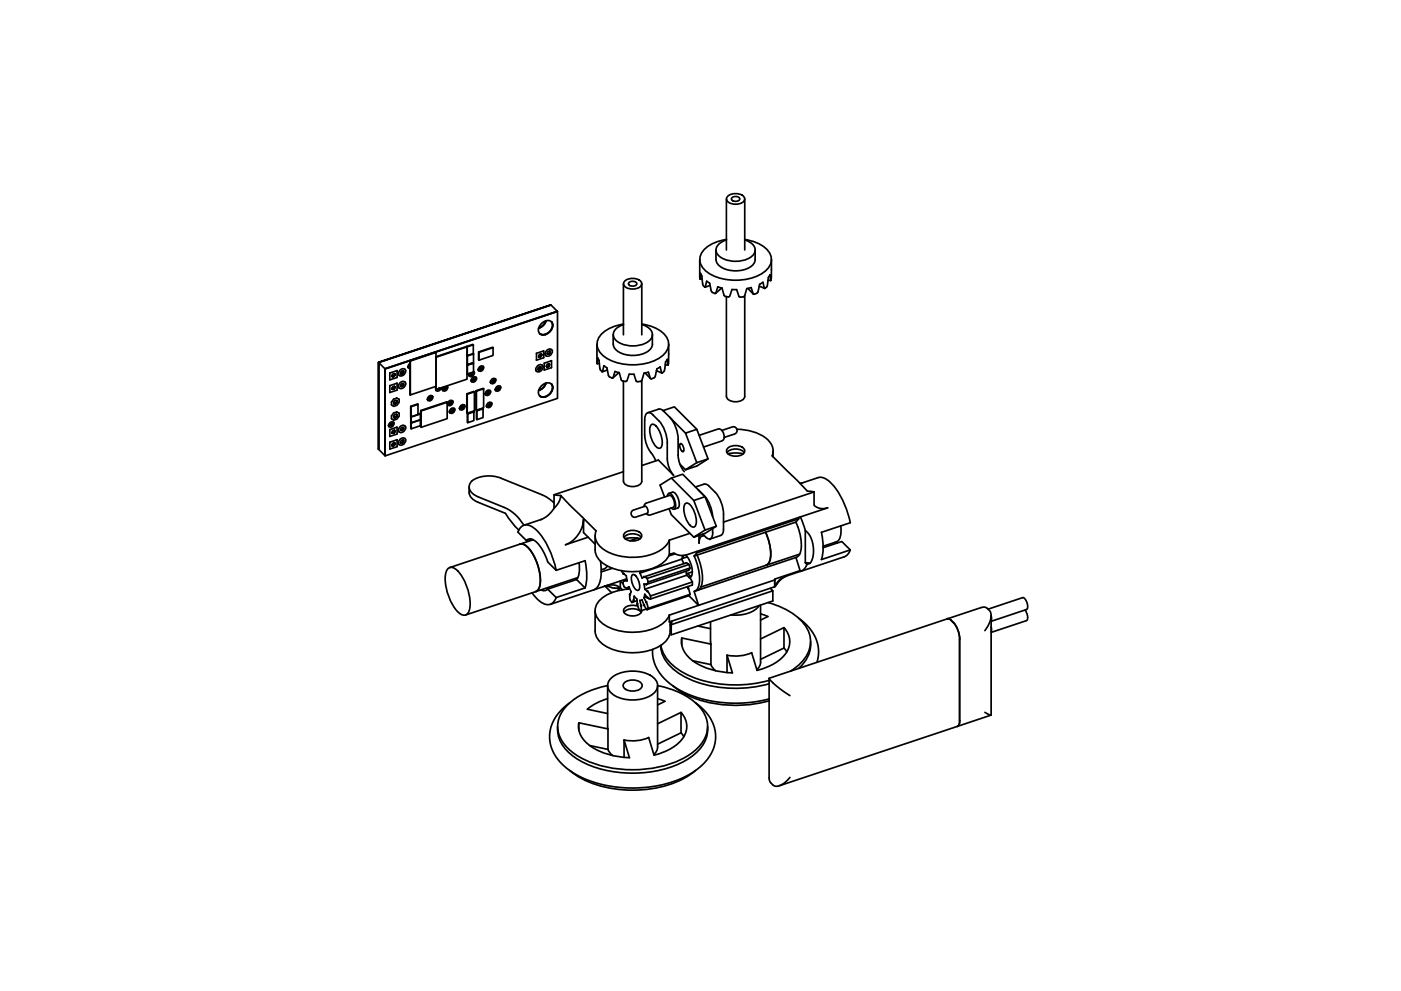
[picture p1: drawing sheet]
<svg xmlns="http://www.w3.org/2000/svg" width="420mm" height="297mm" viewBox="0 0 420 297" stroke-linecap="round" stroke-linejoin="round" font-family="sans-serif">
<!-- layer: Visible -->
<g fill="none" stroke="#000" stroke-width=".51">
<path d="M217.8 59.6v15.3M218.2 58.8a3.7 3.7 0 0 1 5.1 .4 1.66 1.66 0 0 1-1.8 1.9 2.91 2.91 0 0 1-3.6-1.5zM219.4 59.3a1.54 1.54 0 0 1 2.5 .3 1.45 1.45 0 0 1-2.5 0zM223.4 59.6v15.3M209.8 77.8l.1 5.9 .2-1.8 .4 .8M214.7 74.9v2.9M214.7 77.8a4.6 4.6 0 0 0 4.9 3.3 7.2 7.2 0 0 0 6.5-2.1l.4-1.2M217.9 71.9a3.7 3.7 0 0 0-3.1 3.3 4.9 4.9 0 0 0 4.8 3.1 6.9 6.9 0 0 0 6.7-2.6 2.75 2.75 0 0 0-2.1-3.5l-.8-.3M217.9 71.8a9.9 9.9 0 0 0-7.6 4.3 4.5 4.5 0 0 0 2.3 5.8 16.2 16.2 0 0 0 16.8-.5 4.3 4.3 0 0 0-.3-7.4 12.6 12.6 0 0 0-5.7-2.2M226.5 74.9v2.9M231.4 77.8l-.1 5.7-.2 .6-.2-1.8-.5 .8-.5 2.9-.6 .4-.5-1.8-1 .6-.6 2.6-1 .4-.4-.2-.5-1.8-.3 .1a1.26 1.26 0 0 0-1.4 1.3l-.4 1.2-1.3 .3-.3-.3-.7-2h-1.4M162.5 96.8a1.92 1.92 0 0 1 3.2 .2 2.88 2.88 0 0 1-3.6 3.2 2.09 2.09 0 0 1 .4-3.4z"/>
<path d="M163.7 96.2l-.8 1.3-1.3 .8M163.8 96.1l-.9 1.4-1.4 .9M165.4 96.4a2.69 2.69 0 0 1-.6 3 2.69 2.69 0 0 1-3 .6M167.1 93.3l.1 26.1-51.7 17.2-.1-26.1M167.1 93.3l-51.7 17.2 .1 26.1M167.1 93.3l-1.9-1.9-51.6 17.3 51.6-17.3-51.7 17.2M167.1 93.3l-51.7 17.2M167.2 93.4l-36.6 12.2M187 85.1v15.3M187.3 84.3a3.7 3.7 0 0 1 5.1 .3 1.66 1.66 0 0 1-1.8 2 2.91 2.91 0 0 1-3.6-1.6zM188.6 84.8a1.54 1.54 0 0 1 2.4 .2 1.45 1.45 0 0 1-2.5 0zM192.5 85.1v15.3"/>
<path d="M192.5 97.1a9.9 9.9 0 0 1 7.6 4.4 4.5 4.5 0 0 1-2.3 5.8 16.2 16.2 0 0 1-16.8-.6 4.3 4.3 0 0 1 .2-7.3 12.5 12.5 0 0 1 5.8-2.3M192.5 97.3a3.7 3.7 0 0 1 3.2 3.2 4.9 4.9 0 0 1-4.9 3.1 7 7 0 0 1-6.7-2.5 2.71 2.71 0 0 1 2.1-3.5l.8-.3M210.5 82.7l.3 2.7 .5 .6M210.6 83.6l-.6 .1M211.3 86h.2l.4-1.7 .9 .6 .6 2.6 .9 .4M213 85.5l-1.5 .6M214.3 87.9l.4-.1 .6-1.8 .3 .1a1.26 1.26 0 0 1 1.2 1.3l.4 1.2 .4 .3M216.4 86.3l-1.8 1.6M219.5 86.8l-.7 2-.3 .2-.9-.1M223.4 88.6v30.2a3.2 3.2 0 0 1-4.7 1.2l-.7-.7-.1-.5-.1-29.9M224.3 86.5l1.6 1.6M227.7 85.8l1.6 .7"/>
<path d="M230.3 84l.8 .1M113.5 108.6l.1 26.1zM113.6 108.7l1.8 1.8v26.1l-1.8-1.9zM116.9 115.6l2.2-.7v2l-2.2 .8zM117.6 112.8l.6-.1 .2-.6-.2 .6-.6 .1M118 119.6l-.6 .9v.9l.7 .4 .9-.3 .7-.9v-.9M118.3 115.8l-.1 .6-.6 .2 .6-.1 .2-.7-.2 .7-.6 .1M118.3 112l-.1 .6-.6 .2M119 119.3l-.9 .3M119 119.3l.7 .4M119.1 111.1l-2.2 .7v2.1M119.1 111.1v2l-2.2 .7"/>
<path d="M119.4 115.8l.1 .1M119.4 112l.1 .1M119.5 115.8a1.38 1.38 0 0 1 2-1.3 1.31 1.31 0 0 1-.3 1.6 1.31 1.31 0 0 1-1.6 .1l-.1-.3M119.5 112a1.38 1.38 0 0 1 2-1.2 1.31 1.31 0 0 1-.3 1.5 1.31 1.31 0 0 1-1.6 .1l-.1-.3M119.6 116.3h.1M119.6 112.5h.1M120.2 112l.6-.2 .1-.6-.1 .6-.6 .2M120.9 111.2l-.2 .6-.6 .1M120.9 115l-.2 .6-.6 .1M120.9 115l-.1 .6-.6 .2M121.4 114.5h.1M121.4 110.7h.1"/>
<path d="M122.5 110.3h.1M122.9 109.8h.1M122.9 109.9h.1M123 109.5v.4l-.1-.4M123.1 108.2l7.6-2.6v10.2l-7.6 2.6zM123.1 108.2l-7.6 2.4M128.2 119.7h.1M128.2 119.7a.92 .92 0 0 1 .5-1 .92 .92 0 0 1 1.1 .2 .93 .93 0 0 1-.5 1.1 .93 .93 0 0 1-1.1-.2M129.2 119.1l-.1 .3-.4 .1M129.2 119.1l-.1 .4-.4 .1 .5-.1v-.4M129.6 118.7h.1M130.7 115.8v1a.92 .92 0 0 0 1 .3 .92 .92 0 0 0 .6-.9"/>
<path d="M130.7 116.6l.1 .1M130.7 105.6l-.1-.1-7.7 2.6 .1 .8-.7 1 .2 .4 .5 .1 .1 8M130.7 107l.1 .1M130.8 107.1l9.3-3.1v9.7l-9.3 3zM130.8 117.1h.1M131.8 116.4l-.6 .2 .5-.2M131.8 116.4l-.3 .3-.3-.1 .4-.2M132.8 117.1h.1M133.2 116.6l.4-.1 .1-.3-.1 .4zM133.7 116.1l-.1 .4-.4 .1M134 115.7a.9 .9 0 0 1-.1 1.2 .9 .9 0 0 1-1.3-.1l.3-.8M134.1 115.7h.1"/>
<path d="M140 103.8l.1 .2M140 118l.1 .2M140.1 112l.1 .1M140.1 106.5v.1M140.1 106.5h.1M140.1 109.2l.1 .1M140.1 106.6l.1 .1M140.1 104l-.2-.1-9.2 3M140.1 104l1.8-.7v2.7l-1.8 .6zM140.1 118.2l2.2-.8v5.8l-2.2 .7zM140.2 106.7l1.8-.6v2.6l-1.8 .6zM140.2 109.5l1.8-.6v2.6l-1.8 .6z"/>
<path d="M140.6 112.4v.1M140.7 112.7l.1 .1M140.8 111.9l-.2 .5M141.3 114.1v.1a.95 .95 0 0 1 .5-1 .95 .95 0 0 1 1.1 .1 .93 .93 0 0 1-.5 1.1 .93 .93 0 0 1-1.1-.2M141.4 114.4h.1M141.6 111.8l-.1 .4-.4 .1M141.6 111.8v.4l-.4 .1M141.7 111.8l-.1 .4-.4 .1M141.9 106l.1 .1M141.9 103.3l-.1-.1-1.8 .7M142 108.9l-.1-.2-1.8 .7 .1 .1M142 111.4a.9 .9 0 0 1-.1 1.2 .9 .9 0 0 1-1.3-.1"/>
<path d="M142.1 111.4h.1M142.3 117.4l-.1-.1-2.2 .7 .1 5.9M142.3 113.4l-.1 .4-.4 .1M142.3 113.5l-.1 .4-.4 .1M142.7 113.1h.1M142.7 117.1l.2 .1M142.9 117.2l2.1-.7v5.7l-2.1 .8zM143.4 110.8v.1a.89 .89 0 0 0 1.3 .1 .89 .89 0 0 0 0-1.3l-.9 .2-.4 .9M143.5 111.1l.1 .1M143.5 105.5l.2 .1M143.7 105.6l4.2-1.4v2.3l-4.2 1.5zM144 110.7l.4-.1 .1-.4-.1 .4z"/>
<path d="M144.4 110.2l-.1 .4-.3 .1M144.9 109.8h.1M145 116.5l-.1-.1-2.2 .7 .2 5.9M145.5 118v.1M145.5 118a.92 .92 0 0 1 .5-.9 .92 .92 0 0 1 1.1 .2 .93 .93 0 0 1-.4 1.1 .93 .93 0 0 1-1.2-.3M145.6 118.4h.1M146.5 117.4l-.1 .4-.3 .1h.4l.1-.4M147 117v.1M147 114.5l.1 .1a.89 .89 0 0 0 1.2 .1 .89 .89 0 0 0 .1-1.3l-.9 .3-.4 .8M147.2 114.9h.1M147.6 114.4l.4-.1 .1-.4v.5zM147.9 104.2l-4.4 1.3 .2 2.5"/>
<path d="M148.1 113.9l-.1 .4-.4 .1M148.5 116.8v.1a.89 .89 0 0 0 1.3 .1 .89 .89 0 0 0 0-1.3l-.8 .2-.5 .9M148.5 113.5l.1 .1M148.7 117.1h.1M149.1 116.7l.4-.2 .1-.3-.1 .4-.4 .1M150 115.8h.1M160.8 111.3h.1M160.9 105.9v2.1l2.2-.8v-2l-2.2 .7M161 109.8a.99 .99 0 0 1 1.7-.3 .99 .99 0 0 1-.4 1.6l-.7 .4a.77 .77 0 0 1-.9-.6zM161.6 106.9l.6-.1 .2-.7-.2 .7zM162.1 110l-.2 .6-.6 .1 .7-.1 .1-.6M162.3 106.1l-.1 .6-.6 .2"/>
<path d="M162.5 115.5a1.92 1.92 0 0 1 3.2 .2 2.88 2.88 0 0 1-3.6 3.2 2.09 2.09 0 0 1 .4-3.4zM162.6 109.5h.1M163.2 108.9l2.2-.8v2.1l-2.2 .7zM163.6 106.6h.1M163.7 114.8l-.8 1.3-1.3 .9M163.8 114.8l-.9 1.4-1.4 .8M163.8 105.2a.99 .99 0 0 1 1.7-.4 .99 .99 0 0 1-.4 1.6l-.7 .4a.77 .77 0 0 1-1-.6zM164.7 109.1l-.2 .6-.6 .1 .6-.1 .2-.6-.1 .7-.7 .1M164.9 105.3l-.2 .6-.6 .1M164.9 105.3l-.1 .6-.6 .2 .6-.2 .1-.6M165.4 115.1a2.69 2.69 0 0 1-.6 3 2.69 2.69 0 0 1-3 .5M165.4 104.8h.1"/>
<path d="M179 103.2v5.3M179.7 108.1l.2 2.5 .6 .8M179.7 108.1l-.4-.8-.2 1.7v-.6M179.7 109h-.6M180.5 111.4l.2-.1 .4-1.7 .9 .7 .6 2.4 .9 .6M182.1 110.9l-1.4 .5M183.5 113.3l.4-.1 .6-1.9 .3 .1a1.26 1.26 0 0 1 1.2 1.4l.5 1.3 1.2 .2 .3-.2 .7-2 1.4 .1 .7 2.1h1.3M183.9 100.3v2.8a4.6 4.6 0 0 0 4.8 3.4 7.2 7.2 0 0 0 6.6-2.2l.4-1.2M185.6 111.7l-1.8 1.6M192.5 114.1v30.1a3.2 3.2 0 0 1-4.7 1.2l-.7-.7-.1-.5v-30M193.5 111.8l1.6 1.7M195.6 100.3v2.9"/>
<path d="M196.9 111.1l1.6 .7M199.1 111.3l-.7 .5-.4-1.8-1 .6-.7 2.5-1 .5-.3-.2-.5-1.8h-.4a1.26 1.26 0 0 0-1.3 1.3l-.3 1.1-.5 .3M199.5 109.4h.8M199.6 108.5l-.5 2.8M200.1 107.7l.3 1.7M200.1 107.7l-.5 .8M200.5 103.2l-.1 6.1M116.5 127.6v.1a.96 .96 0 0 1 .5-1.1 .96 .96 0 0 1 1.2 .2 .93 .93 0 0 1-.5 1.1 .93 .93 0 0 1-1.1-.3M116.6 127.9h.1M116.9 128.8l2.2-.8v2.1l-2.2 .7zM116.9 132.6l2.2-.8v2.1l-2.2 .7zM117.6 127l-.1 .4-.4 .1 .4-.1v-.5l-.1 .4-.3 .1"/>
<path d="M118 126.5v.1M118 123.8l-.6 .8v.9l.7 .4 .9-.3 .7-.8v-.9M118.1 123.8l.9-.3 .7 .4M118.3 129l-.1 .6-.6 .1 .6-.1 .2-.6-.2 .7-.6 .1M118.3 132.8l-.1 .6-.6 .1 .6-.1 .2-.6-.2 .6-.6 .2M118.9 120.1l-.1 .7-.7 .1a.64 .64 0 0 0 .7-.1 .64 .64 0 0 0 .2-.7 .64 .64 0 0 1-.1 .7 .64 .64 0 0 1-.8 .2M118.9 124.2l-.1 .7-.7 .2a.64 .64 0 0 0 .7-.1 .64 .64 0 0 0 .2-.8 .64 .64 0 0 1-.1 .8 .64 .64 0 0 1-.8 .1M119.4 129l.1 .1M119.4 132.8l.1 .1M119.5 129a1.38 1.38 0 0 1 2-1.3 1.31 1.31 0 0 1-.3 1.5 1.31 1.31 0 0 1-1.6 .2l-.1-.3M119.5 132.8a1.38 1.38 0 0 1 2-1.3 1.31 1.31 0 0 1-.3 1.5 1.31 1.31 0 0 1-1.6 .2l-.1-.3M119.6 129.4l.1 .1"/>
<path d="M119.6 133.2l.1 .1M120.9 131.9l-.2 .6-.6 .2M120.9 128.1l-.2 .6-.6 .2M120.9 128.2l-.1 .6-.6 .1 .6-.1 .1-.6M120.9 132l-.1 .6-.6 .1M121.4 127.7h.1M121.4 131.5h.1M123.2 121.8l.1 .1M123.2 124.8l.1 .1M123.2 124.9l.1 .1M123.2 126.7l.1 .1M123.2 124.8l.1 1.9"/>
<path d="M123.3 126.6v1.9M123.3 121.9l2-.7v3.1l-2 .6zM123.3 125l2.8-.9v1.7l-2.8 .9zM123.3 126.8l2.8-.9v1.7l-2.8 .9zM125.3 121.2l-.1-.1-2 .7v3M126 125.8l.1 .1M126.1 124.1h-.8M126.2 123l.1 .2M126.3 123.2l7.8-2.6v4.9l-7.8 2.6zM128.3 120h.1M134.1 120.6l-.1-.2-7.8 2.6 .1 5.1M134.2 121.2a.96 .96 0 0 1 .5-1 .96 .96 0 0 1 1.2 .2 .93 .93 0 0 1-.5 1 .93 .93 0 0 1-1.1-.2"/>
<path d="M134.3 121.5h.1M134.8 123.4a.92 .92 0 0 1 .5-1 .92 .92 0 0 1 1.1 .3 .94 .94 0 0 1-.5 1 .94 .94 0 0 1-1.1-.2l-.1-.1M134.9 123.8h.1M135.3 120.5l-.2 .4-.3 .1 .4-.1 .1-.4M135.3 123.3l.4-.1 .1-.4v.5zM135.7 120.1h.1M135.8 122.8l-.1 .4-.4 .1M136.2 122.4l.1 .1M137.8 122.4v.1a.88 .88 0 0 0 1.3 .1 .88 .88 0 0 0 0-1.3l-.9 .2-.4 .9M137.9 122.7v.1M138.8 121.8l-.1 .4-.3 .1 .4-.1 .1-.4-.1 .4-.4 .1M139.3 121.4h.1"/>
<path d="M140.2 123.9l.1 .2M140.3 124.1l1.8-.6v2.6l-1.8 .6zM142.1 123.5l-.1-.2-1.8 .6 .1 2.8M142.9 123l.1 .2M143 123.2l1.9-.7v2.7l-1.9 .6zM144.9 122.5l-.2-.1-1.8 .6 .1 2.8M145.9 121.7a.92 .92 0 0 1 .5-1 .92 .92 0 0 1 1.1 .2 .94 .94 0 0 1-.5 1.1 .94 .94 0 0 1-1.1-.2v-.1M146 122v.1M146.5 121.6l.3-.1 .2-.4-.1 .4zM146.9 121.1l-.1 .4-.4 .1M147.4 120.7h.1M195.3 127.4a1.66 1.66 0 0 1 2.2 1.3 6.3 6.3 0 0 1 .7 5.5 1.66 1.66 0 0 1-2.2-1.3 6.3 6.3 0 0 1-.7-5.5z"/>
<path d="M197.5 122.6l-3.3 1.1M197.5 122.6h.6l1 .7M198.8 123.1l3.4-1.2 6.8 6.8M198.9 123.1l.1 .2M199.1 123.3a10.8 10.8 0 0 1 4.1 6.8l.2 6.3M200.1 132.7v4.8a8 8 0 0 0 1.9 4.9l-4.6-4.5-4.9 1.6M200.1 132.7a10.7 10.7 0 0 0-2.5-6.6l-1.8-1.7a1.3 1.3 0 0 0-1.5-.7 1.3 1.3 0 0 0-.9 1.5l-.1 5.2a11.9 11.9 0 0 0 2.9 6.8l.5 .9M200.9 125.1l4.7 4.7M203.4 136.4a8 8 0 0 0 1.8 5M203.9 139.1l1.7 1.7M204 133a1.77 1.77 0 0 1 .9 2.4 1.77 1.77 0 0 1-.9-2.4zM205.6 129.8l3.4-1.1 3.3 8.8-3.3 1.2z"/>
<path d="M209.7 130.5l5.8-1.9 .9 .3 .6 .9 .2 1.3-.5 .9-5.7 2M212.3 137.5l-3.3 2.2-3.4 1.1 3.4-2.1M216.5 129l3.5-1.1 .5 .1 .5 .7v.6l-.4 .7-3.4 1.1M218 135.7a3.6 3.6 0 0 1 5.2 0M218.2 134.4a3.7 3.7 0 0 1 5.1 .3 1.66 1.66 0 0 1-1.8 2 2.91 2.91 0 0 1-3.6-1.6zM218.3 136l2-.2 2.6 .2M221 128.7a13.3 13.3 0 0 1 9.8 3.7 4.1 4.1 0 0 1 .8 4.2l9.9 9.9a1.76 1.76 0 0 0 1.9 .8l.8 .1M231.8 135.2v1.7M140.7 146a3.7 3.7 0 0 0 2.7 4.5l8.2 3.4 1.8 2.6 2.2 2.4M150.2 143.3l12.3 5 1.9 1 1.8 1.5M150.2 143.3a9.5 9.5 0 0 0-8.7 .9 2.6 2.6 0 0 0 1.1 4.3l8.6 3.6a13.8 13.8 0 0 1 6 5.3M162.4 155.7l-5.3 1.7"/>
<path d="M166.2 148.3v4l-1.8 2.1-2.3 1.4M166.2 152.3l1.4-1.8 .5-2 10.7 10.6a4.7 4.7 0 0 0 2.4 5.7 17 17 0 0 0 17.6-.4l1.2-1.2 .7-1.3M166.2 148.3l2 .2M187 141.4l-20.8 6.9M187.3 159.8a3.7 3.7 0 0 1 5.1 .4 1.66 1.66 0 0 1-1.8 1.9 2.91 2.91 0 0 1-3.6-1.5zM189.5 153.2l3.9-1.5a1.58 1.58 0 0 1 .7 2.1l-3.8 1.3-.6-.3-.4-.6zM200.1 148.7l.4-.8a2.18 2.18 0 0 1 1.8 2l.3 1.2a1.22 1.22 0 0 1-.5 1.6l-.8-.4M200.6 147.9l1.1-.4a3.5 3.5 0 0 1 2 3.9l-.2 .7-1.3 .5M200.6 152.5l.7 1.8 6.8 6.7M200.8 148.5l-7.1 2.3-.3 .3-.3 .7M200.8 148.5a2.66 2.66 0 0 1 1.2 3.5l-7.1 2.4-.5-.1-.6-.3M201.3 143.3l6.8 6.7"/>
<path d="M205.5 151a1.66 1.66 0 0 1 2.2 1.3 6.3 6.3 0 0 1 .7 5.5 1.66 1.66 0 0 1-2.2-1.3 6.3 6.3 0 0 1-.7-5.5zM208.1 150l3.4-1.1 3.3 8.8-3.4 1.2zM209.4 146.8l1.8 1.8M211.1 145.1l-2.5 .9M211.1 145.1h.6l1 .7a10.9 10.9 0 0 1 4.1 6.8l.2 6-.3 1.4-.5 .5-3.2 1.1M211.2 148.6l.1 .1M211.5 148.9l-6.8-6.8-3.4 1.2-3.3 2.1 1.3 3.6M211.5 148.9a11 11 0 0 1 2.2 5.9M213.7 158.4a3.3 3.3 0 0 1-.7 3.1l-.7-.1-1.6-1.3v.6l.5-.2M214.8 157.7l-3.3 2.2-3.4 1.1 3.3-2.1M217 156.5l27.1-9v4l1.8 .9 2.3-.2-41.9 14a4.3 4.3 0 0 1-4.2-.5l-1.4 .5v-4.3l6.2-2M229.6 159.5a12.7 12.7 0 0 1 1.1 9l-.9 .9"/>
<path d="M238.7 156.5a13.4 13.4 0 0 1 1.1 9.6l-1.1 1M239.5 155.1v.4l-.8 1-29.7 9.9M239.5 155.5l-30.5 10.2M240 154.9l1.5 4.1M240.7 144.7l-.8 .2M241.5 159.1l.9 .8 .8 1.2 .6 2 .2 1.5-.1 1.8-.4 1.4-.5 1.1-1 .3M241.5 159.1v9.6M245.3 143.2l-4.9 1.6M245.3 143.2a5 5 0 0 1 4.8 2.5 26.4 26.4 0 0 1 4.9 11l-8.7 2.8a16.4 16.4 0 0 1 0 8.2l8.7-2.9M252.1 157.6l-.1 3.2a2.06 2.06 0 0 1-1.1 1.6l-4.1 1.3M134.4 170.4a1.93 1.93 0 0 1 2.9 .7 15 15 0 0 1 3.5 11.8 1.66 1.66 0 0 1-1.1 1.4 1.66 1.66 0 0 1-1.8-.4 14.5 14.5 0 0 1-4.2-12.3zM155.9 163.1a3.5 3.5 0 0 1 3.4 2.1 14.8 14.8 0 0 1 2.5 10.9l-.7 1-.4 .2"/>
<path d="M157.9 162l-2.6-2.5a2.78 2.78 0 0 1 2.1-2.2 2.78 2.78 0 0 1 2.9 1.1 23.1 23.1 0 0 1 6.5 12.5M157.9 162a2.07 2.07 0 0 1 3.2 .7 15 15 0 0 1 3.2 5.7l2.5 2.5M159 161.6l.5 .3M159.2 161.6l-1.3 .4M159.6 177.7a7.2 7.2 0 0 0 4.6 3.5 2.61 2.61 0 0 0 2.6-2.1M159.9 161.8l-25 8.3M164.3 176.6l2.5 2.5M164.3 176.6a1.56 1.56 0 0 1-2.1 .2M173.3 173.1l-33.7 11.2M173.6 168.7v3.4l-.7 1.6M175.5 176.2l-2.6-2.5-8.6 2.9M175.5 168.1l-8.7 2.8"/>
<path d="M175.5 176.2l-8.7 2.9M175.5 168.1a16.4 16.4 0 0 1 0 8.1M176.4 161l-6.8 2.3 2-1.2 2-2.1 .9-1.9 .5-2.5v4l3.5 3.5M178 176.8l-13 4.4M178.5 160.6v4.3a6.5 6.5 0 0 0 4.9 5.3 17 17 0 0 0 15.7-1.8l1.3-1.4 .3-.8M180.1 168.2a10.6 10.6 0 0 1-1.1 7.9l-1 .7M181.3 170.5l-1 .3M181.3 175.7l2.8-.3 1 .2 .8 .6-2 .1-1.6-.5zM181.3 175.7l4.7-1.6-.1 2.1M181.3 175.7l-3.1 1M181.5 175.7l1.9 2M182.1 169.7l-.8 .8"/>
<path d="M183.6 170.3l-3.3 1.1M185.1 176.3l.7 .7M186 176.2l.6 .6M186.4 171.1l.5 .8 .9 .7M186.8 174.7l.6 1.4 .6 .2 .6-.4 .7 1.5-.4 .9-.1 .7 .1 .8 .6 .8M187.1 161.1a3.6 3.6 0 0 1 5.2 0M187.4 161.4l2.7-.2 1.9 .2M187.8 172.5l.3 1.6M187.9 173.5l-1.9 .6 .9 .9M188 173.8l-.7 .2M188.1 174.1l-.9-.1-.4 .7M188.1 176.2l.4 .4a12.4 12.4 0 0 0-9.3 4.1 4.3 4.3 0 0 0 1.4 6.1 16.7 16.7 0 0 0 18.6-.2l1.2-1.5 .3-.7"/>
<path d="M188.7 176.1l-.7 .2M189.6 172.4l.3-.2a3.9 3.9 0 0 1 1.9 4.2l-.5 .6a3.9 3.9 0 0 1-1.9-4.3zM191.2 161.3l-2.4 .8M191.9 171.8l.7 1.5M192.2 171.2l-.3 .6M192.6 179.8l.6 1.8 .9 1.1M192.6 179.8l-.7 .2 .4 1.8-.1 1.3M192.6 179.9h-.2M193.1 172.9l12.6-4.2 .9 .5-12.5 4.2zM193.1 172.9l-.5 .4M193.4 178.1l.8 1.1 .9 .3M193.4 176.6l12.5-4.2 .9 .7 .8 1.3-12.5 4.2-.7-1.2z"/>
<path d="M193.4 178.1l-.3 1M194 178.9l-.9 .3 .9 1.5 .4 1.6M194.1 173.4l.3 1M194.4 174.4l-.5 .8-.8-.2 .3 1.6M194.4 174.4l12.5-4.1-.4 .7-12.6 4.2M195.1 178.6v.9M202.5 166l-1.9 .6M204.4 167.6l.7 1.3M204.8 166.9l-.1 .5M204.9 166.5l-.5 1.1-12.5 4.2M205.6 166.3a7.1 7.1 0 0 1 1.8 6.4l-.6 .4M205.7 171.2l.2 1.2"/>
<path d="M206.1 166.9l-1.6 .5M206.1 166.9h.1M206.1 175.9l.8 2.2M206.2 171.9l1.1 .9M206.6 178.5l2.9 2.9-8.8 3M206.6 178.5l-12.5 4.2M206.6 169.2l.3 1M206.9 178.1l-12.5 4.2M206.9 178.1l-.3 .4M207.6 171.4l-1.7 .6M207.6 171.4h.1M207.6 174.4v.9"/>
<path d="M207.6 175.4l-12.5 4.1M208.2 166.7a14.6 14.6 0 0 1 1.3 9.1 1.95 1.95 0 0 1-1.3 1.5M209 165.3v.4l-.8 1M209 166.4l-.8 .3M209.1 166.4a13.5 13.5 0 0 1 1.1 9.6 2.24 2.24 0 0 1-1.9 1.2M209.6 160.5v2.3l.2-1.1a1.16 1.16 0 0 1 .9-1M212.9 161.6v.1M231 176.3l.8 .8-30.5 10.1M231.8 177.1v3l-30.5 10.2v-3.1M232.3 175.9l-31.6 10.5v-2M232.4 173.6l-.1 2.3M232.4 175.8l-.1 .1"/>
<path d="M232.5 175.7l.9-1.5 1.3-1.1 5.2-1.8-1.2-4.2-29.4 9.8M235.8 172.7l-1.8 1.2-1.6 1.9M239.9 166.1l-29.7 9.9M239.9 171l-7.5 2.6-.1 .2-22.8 7.6-1.3-4.1M241.5 168.7l.5 .5M241.5 168.7l1.5 .1M242 169.1l-.9 1.5-1.2 .7M246.8 164.2l5.7-1.9 2.5 2.5M250.4 162.5l.7 .3M255 164.8l-.7 1.4-1.1 .7-13 4.3M178.5 183v6.2a6.5 6.5 0 0 0 4.9 5.3 17 17 0 0 0 15.7-1.8 4.6 4.6 0 0 0 1.9-3.5v-2.9M187.1 183.5a3.6 3.6 0 0 1 5.2 0"/>
<path d="M189.5 180.6l.5-.6 .2-1.3 .8 .8 .5 2.7 .2 .6 .6 .3M191.1 180.1l-1.6 .5M191.3 181.7a3.5 3.5 0 0 0-4.3 1 2.18 2.18 0 0 0 2.8 1.9l1.7-.4a1.45 1.45 0 0 0 1-1.2M193.9 182.5l-1.7 .6M194.4 182.3l-.3 .4M195.7 194.7l.1 2.1 .5 2.2 .9 1.8 1.3 1.9 1.5 1.5 2.2 1.6 4 2.2 5.7 1.8 6.4 .9 6-.1 6.4-1.1M198.1 193.5a11.4 11.4 0 0 0 6.6 9 35.7 35.7 0 0 0 26 2.4M198.2 193.4a12.5 12.5 0 0 0 7.3 8.5 35.9 35.9 0 0 0 25.2 2M201 187.2l.3 .8M201.5 186.2l-.2 1M204.5 191.2a7.1 7.1 0 0 0 3.7 7.2 21.8 21.8 0 0 0 11.5 3.3l-1.7-5.3M207.7 198l5.5 1.2"/>
<path d="M209.3 187.6l3.8 .8M213.1 186.4l.1 6.7M213.2 193.1l-8.8-1.9v2.2M213.2 193.1v6.1M213.2 199.2l.4 .8 1 1M218 196.4v5.2M225.4 195.6a12 12 0 0 1-7.4 .8M227.7 181.5a9.1 9.1 0 0 1-8.5 2.8M228.1 191.5l7-3.4v6.1l-7 3.4M228.1 181.4v17M228.1 184l2.2 .8-2.2 1.1M228.1 198.4l-.4 1.4-.7 .9"/>
<path d="M230.4 180.6a18 18 0 0 1 11.9 8.4 8.6 8.6 0 0 1-3 10.5l-2.2 1.6M235.1 188.1a6.2 6.2 0 0 1-1 9.5l-1.7 1.2-1.9 1-3.5 1.1-1.6-5.2M235.1 194.2l.9 1.2M239.5 185.3l3.2 2.9 2 3.3 .5 1.5 .3 2.1-.2 2.1-.3 1.3M243.1 192.3a9.5 9.5 0 0 1-3.5 8M284.1 185.5h.6l.6 .5M285.3 186a7.5 7.5 0 0 1 2.5 5.5M287.8 191.5v24.5M295.4 189a6 6 0 0 0 1.5-5.8 2.15 2.15 0 0 0-2.7-1.1l-63.5 21.2a19.7 19.7 0 0 0 6.2 5.2M296.3 182.6l10.4-3.5a2.66 2.66 0 0 1 1.2 3.6l-10.7 3.5M297.2 184.5v29.8l-.6-.1-1.2-.7M297.3 184.6l-.1 1.5"/>
<path d="M297.3 187.9l-.1 1.5M307.4 182.8a2.93 2.93 0 0 1 .5 3.2l-10.7 3.6M167.2 217.7v1.1M170.8 210.7l-2.2 1.8-1.3 1.5-1.2 1.8-.9 2.2-.4 2.4 .2 2.4 .8 2.5 1.1 1.8 1.8 2.1 2.2 1.8 4.7 2.5 6 1.9 4.2 .6 3.5 .2 4.3-.2 3.2-.4 5.8-1.6 2.9-1.2 2.8-1.7 1.9-1.4 2-2.2 1.4-2.2 .8-2.4 .2-2-.2-2.1-.7-2.2-1.3-2.3-1.5-1.7-2.3-1.9M173.6 216.6a7.1 7.1 0 0 0 3.7 7.2 21.8 21.8 0 0 0 11.5 3.3l-1.6-5.3M176.1 212.6l6.1 1.3M182.2 205.5l.1 13M182.2 209.4a16.4 16.4 0 0 0-6 3.2M182.2 205.5a20.9 20.9 0 0 0-13.5 7.7 8.4 8.4 0 0 0 1.6 11 28.4 28.4 0 0 0 19.4 6.5 28.4 28.4 0 0 0 19.5-6.5 8.5 8.5 0 0 0-.1-13 23.8 23.8 0 0 0-11.9-5.7M182.3 218.5l-8.7-1.9v2.2M182.3 218.5v6.1M183 203.5a10.6 10.6 0 0 1 13.4 0 3.1 3.1 0 0 1-1.4 5 11 11 0 0 1-12-1.1 2.77 2.77 0 0 1 0-3.9z"/>
<path d="M187.2 204.7a3.9 3.9 0 0 1 5.3 .4 1.73 1.73 0 0 1-1.8 2 3 3 0 0 1-3.8-1.6zM197.2 216.9l7-3.4v6.2l-7 3.4M197.2 205.5v18.4M197.2 209.4l2.2 .8-2.2 1.1M201.7 205.5a30.2 30.2 0 0 0 21.5 5.8l3.8-.4 3.7-.9M204.2 219.6l.9 1.2M204.2 213.5a6.2 6.2 0 0 1-1 9.5l-1.7 1.2-1.9 1-3.4 1.2-1.7-5.3M212.2 217.7a9.9 9.9 0 0 1-4.6 8.9 32.7 32.7 0 0 1-24.2 4.6 22.1 22.1 0 0 1-14.6-7.7 8.4 8.4 0 0 1-1.6-4.7M230.7 203.4v29.8a2.41 2.41 0 0 0 1.4 2.3 2.41 2.41 0 0 0 2.6-.5l2.2-2M287.8 216l-.1 1-.6 .7M297.2 214.4l-63.5 21.1M170.9 230.9a29.7 29.7 0 0 0 20.5 5.9 28.7 28.7 0 0 0 17.2-5.9"/>
<path d="M176.8 223.5l5.5 1.1M182.3 224.6l.7 1.2 .7 .6M187.2 221.8v5.2M194.6 221.1a12 12 0 0 1-7.4 .7M197.2 223.9l-.4 1.4-.7 .8"/>
<circle cx="118.1" cy="112.4" r=".47"/>
<circle cx="118.1" cy="116.2" r=".47"/>
<circle cx="120.6" cy="115.4" r=".47"/>
<circle cx="120.6" cy="111.6" r=".47"/>
<circle cx="129" cy="119.3" r=".3"/>
<circle cx="133.5" cy="116.4" r=".3"/>
<circle cx="141.5" cy="112.1" r=".3"/>
<circle cx="142.1" cy="113.7" r=".3"/>
<circle cx="144.3" cy="110.5" r=".3"/>
<circle cx="146.4" cy="117.7" r=".3"/>
<circle cx="147.9" cy="114.2" r=".3"/>
<circle cx="149.4" cy="116.4" r=".3"/>
<circle cx="161.8" cy="110.4" r=".47"/>
<circle cx="162.1" cy="106.5" r=".47"/>
<circle cx="164.4" cy="109.5" r=".47"/>
<circle cx="164.6" cy="105.7" r=".47"/>
<circle cx="117.4" cy="127.2" r=".3"/>
<circle cx="118.1" cy="129.4" r=".47"/>
<circle cx="118.1" cy="133.2" r=".47"/>
<circle cx="118.6" cy="120.5" r=".53"/>
<circle cx="118.6" cy="124.7" r=".53"/>
<circle cx="120.6" cy="128.5" r=".47"/>
<circle cx="120.6" cy="132.3" r=".47"/>
<circle cx="135.1" cy="120.8" r=".3"/>
<circle cx="135.6" cy="123.1" r=".3"/>
<circle cx="138.7" cy="122.1" r=".3"/>
<circle cx="146.8" cy="121.3" r=".3"/>
</g>
<g fill="#000" stroke="#000" stroke-width=".3">
<circle cx="187" cy="172" r=".24"/>
<circle cx="187.3" cy="174" r=".24"/>
<circle cx="188.9" cy="178.2" r=".24"/>
<circle cx="190" cy="179.9" r=".24"/>
<circle cx="193.1" cy="172.9" r=".24"/>
<circle cx="193.8" cy="175.2" r=".24"/>
<circle cx="194.2" cy="179.1" r=".24"/>
<circle cx="194.2" cy="177.2" r=".24"/>
<circle cx="204.8" cy="166.8" r=".24"/>
<circle cx="206.4" cy="176.3" r=".24"/>
<circle cx="206.7" cy="173" r=".24"/>
<circle cx="191.1" cy="181" r=".24"/>
<circle cx="192.3" cy="181.5" r=".24"/>
<circle cx="193.1" cy="181.4" r=".24"/>
<circle cx="193.8" cy="180.5" r=".24"/>
</g>
</svg>
